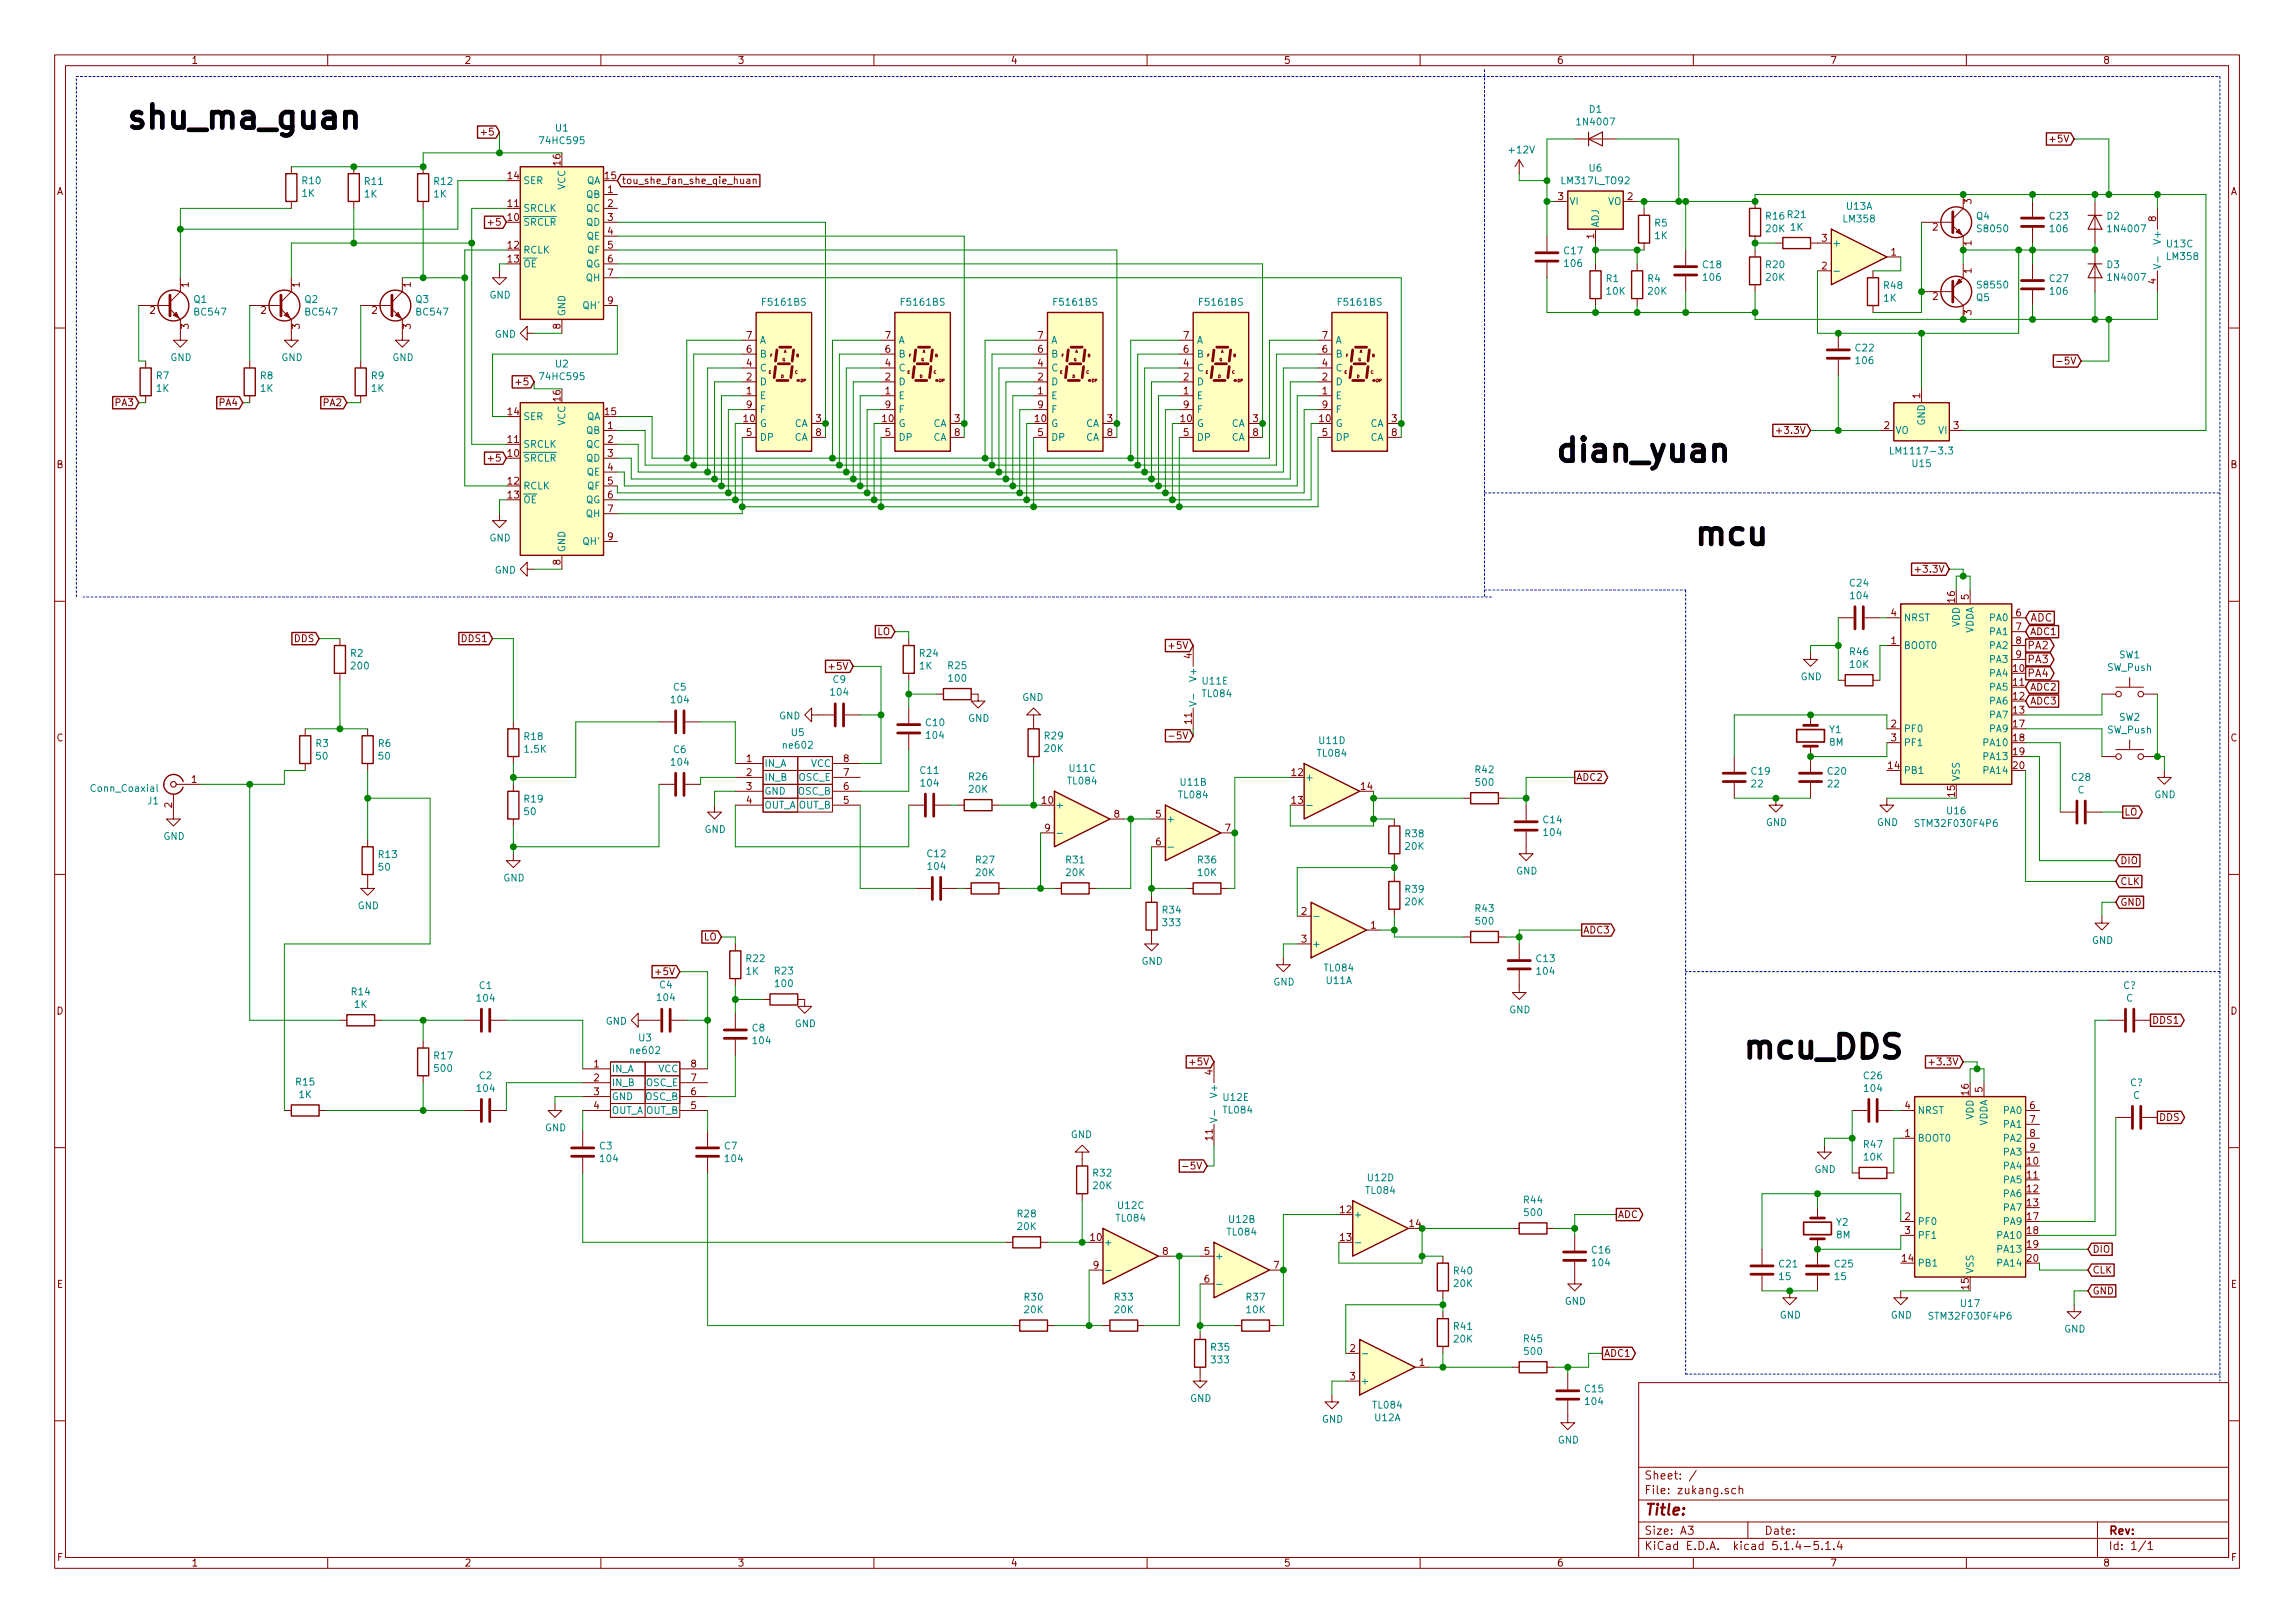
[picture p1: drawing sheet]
<svg xmlns="http://www.w3.org/2000/svg" width="420mm" height="297mm" viewBox="0 0 420 297" stroke-linecap="round" stroke-linejoin="round" font-family="sans-serif">
<defs><g id="words">
<g font-size="5.9">
<text x="22.9" y="23.6">shu_ma_guan</text>
<text x="284.5" y="84.5">dian_yuan</text>
<text x="309.9" y="99.8">mcu</text>
<text x="318.8" y="193.7">mcu_DDS</text>
</g>
<text font-size="2.8" fill="#840000" x="301" y="277.3">Title:</text>
<g font-size="2.1" fill="#840000">
<text x="301" y="273.5">File: zukang.sch</text>
<text x="301" y="270.8">Sheet: /</text>
<text x="301" y="280.9">Size: A3</text>
<text x="323" y="280.9">Date:</text>
<text x="386" y="280.9">Rev:</text>
<text x="301" y="283.7">KiCad E.D.A. kicad 5.1.4-5.1.4</text>
<text x="386" y="283.7">Id: 1/1</text>
</g>
<g font-size="1.9" fill="#840000">
<text x="371.7" y="113.8">ADC</text>
<text x="371.1" y="118.8">PA2</text>
<text x="371.1" y="121.4">PA3</text>
<text x="371.1" y="123.9">PA4</text>
</g>
<g font-size="1.8" fill="#840000">
<text x="35" y="11.7">1</text>
<text x="85" y="11.7">2</text>
<text x="135" y="11.7">3</text>
<text x="185" y="11.7">4</text>
<text x="235" y="11.7">5</text>
<text x="285" y="11.7">6</text>
<text x="335" y="11.7">7</text>
<text x="385" y="11.7">8</text>
<text x="88.6" y="24.8">+5</text>
<text x="375.7" y="26.1">+5V</text>
<text x="10.4" y="35.7">A</text>
<text x="93" y="32.8">14</text>
<text x="102.6" y="30.2" transform="rotate(-90 102.6 30.2)">16</text>
<text x="110.8" y="32.8">15</text>
<text x="111.3" y="35.3">1</text>
<text x="113.8" y="33.7">tou_she_fan_she_qie_huan</text>
<text x="408.4" y="35.7">A</text>
<text x="89.9" y="41.3">+5</text>
<text x="93" y="40.4">10</text>
<text x="93" y="37.9">11</text>
<text x="111.3" y="37.9">2</text>
<text x="111.3" y="40.4">3</text>
<text x="285.3" y="36.6">3</text>
<text x="298" y="36.6">2</text>
<text x="360.9" y="37.3" transform="rotate(-90 360.9 37.3)">3</text>
<text x="394.7" y="40.5" transform="rotate(-90 394.7 40.5)">8</text>
<text x="93" y="45.5">12</text>
<text x="111.3" y="43">4</text>
<text x="111.3" y="45.5">5</text>
<text x="291.8" y="43.7" transform="rotate(-90 291.8 43.7)">1</text>
<text x="333.5" y="44.2">3</text>
<text x="346.2" y="46.8">1</text>
<text x="353.8" y="42.2">2</text>
<text x="360.9" y="45" transform="rotate(-90 360.9 45)">1</text>
<text x="34.5" y="52.6" transform="rotate(-90 34.5 52.6)">1</text>
<text x="54.9" y="52.6" transform="rotate(-90 54.9 52.6)">1</text>
<text x="75.2" y="52.6" transform="rotate(-90 75.2 52.6)">1</text>
<text x="93" y="48">13</text>
<text x="111.3" y="48">6</text>
<text x="111.3" y="50.6">7</text>
<text x="333.5" y="49.3">2</text>
<text x="360.9" y="50" transform="rotate(-90 360.9 50)">1</text>
<text x="394.7" y="52" transform="rotate(-90 394.7 52)">4</text>
<text x="27.5" y="57.4">2</text>
<text x="47.8" y="57.4">2</text>
<text x="68.1" y="57.4">2</text>
<text x="111.3" y="55.7">9</text>
<text x="353.8" y="54.9">2</text>
<text x="360.9" y="57.7" transform="rotate(-90 360.9 57.7)">3</text>
<text x="34.5" y="60.2" transform="rotate(-90 34.5 60.2)">3</text>
<text x="54.9" y="60.2" transform="rotate(-90 54.9 60.2)">3</text>
<text x="75.2" y="60.2" transform="rotate(-90 75.2 60.2)">3</text>
<text x="102.6" y="60.2" transform="rotate(-90 102.6 60.2)">8</text>
<text x="136.7" y="64.6">6</text>
<text x="136.7" y="62">7</text>
<text x="162.1" y="64.6">6</text>
<text x="162.1" y="62">7</text>
<text x="190" y="64.6">6</text>
<text x="190" y="62">7</text>
<text x="216.7" y="64.6">6</text>
<text x="216.7" y="62">7</text>
<text x="242.1" y="64.6">6</text>
<text x="242.1" y="62">7</text>
<text x="95" y="70.5">+5</text>
<text x="136.7" y="69.6">2</text>
<text x="136.7" y="67.1">4</text>
<text x="162.1" y="69.6">2</text>
<text x="162.1" y="67.1">4</text>
<text x="190" y="69.6">2</text>
<text x="190" y="67.1">4</text>
<text x="216.7" y="69.6">2</text>
<text x="216.7" y="67.1">4</text>
<text x="242.1" y="69.6">2</text>
<text x="242.1" y="67.1">4</text>
<text x="377.5" y="66.7">-5V</text>
<text x="21.2" y="74.3">PA3</text>
<text x="40.2" y="74.3">PA4</text>
<text x="59.3" y="74.3">PA2</text>
<text x="93" y="76">14</text>
<text x="102.6" y="73.4" transform="rotate(-90 102.6 73.4)">16</text>
<text x="110.8" y="76">15</text>
<text x="136.2" y="77.3">10</text>
<text x="136.7" y="72.2">1</text>
<text x="136.7" y="74.7">9</text>
<text x="149.4" y="77.3">3</text>
<text x="161.6" y="77.3">10</text>
<text x="162.1" y="72.2">1</text>
<text x="162.1" y="74.7">9</text>
<text x="174.8" y="77.3">3</text>
<text x="189.5" y="77.3">10</text>
<text x="190" y="72.2">1</text>
<text x="190" y="74.7">9</text>
<text x="202.7" y="77.3">3</text>
<text x="216.2" y="77.3">10</text>
<text x="216.7" y="72.2">1</text>
<text x="216.7" y="74.7">9</text>
<text x="229.4" y="77.3">3</text>
<text x="241.6" y="77.3">10</text>
<text x="242.1" y="72.2">1</text>
<text x="242.1" y="74.7">9</text>
<text x="254.8" y="77.3">3</text>
<text x="351.5" y="72.9" transform="rotate(-90 351.5 72.9)">1</text>
<text x="93" y="83.6">10</text>
<text x="93" y="81.1">11</text>
<text x="111.3" y="78.5">1</text>
<text x="111.3" y="81.1">2</text>
<text x="111.3" y="83.6">3</text>
<text x="136.7" y="79.8">5</text>
<text x="149.4" y="79.8">8</text>
<text x="162.1" y="79.8">5</text>
<text x="174.8" y="79.8">8</text>
<text x="190" y="79.8">5</text>
<text x="202.7" y="79.8">8</text>
<text x="216.7" y="79.8">5</text>
<text x="229.4" y="79.8">8</text>
<text x="242.1" y="79.8">5</text>
<text x="254.8" y="79.8">8</text>
<text x="326" y="79.4">+3.3V</text>
<text x="345" y="78.5">2</text>
<text x="357.7" y="78.5">3</text>
<text x="10.4" y="85.7">B</text>
<text x="89.9" y="84.5">+5</text>
<text x="93" y="88.7">12</text>
<text x="111.3" y="86.1">4</text>
<text x="111.3" y="88.7">5</text>
<text x="408.4" y="85.7">B</text>
<text x="93" y="91.2">13</text>
<text x="111.3" y="91.2">6</text>
<text x="111.3" y="93.8">7</text>
<text x="111.3" y="98.8">9</text>
<text x="102.6" y="103.4" transform="rotate(-90 102.6 103.4)">8</text>
<text x="351.4" y="104.8">+3.3V</text>
<text x="346.2" y="112.8">4</text>
<text x="357.9" y="110.2" transform="rotate(-90 357.9 110.2)">16</text>
<text x="360.4" y="109.7" transform="rotate(-90 360.4 109.7)">5</text>
<text x="369.1" y="112.8">6</text>
<text x="53.9" y="117.5">DDS</text>
<text x="84.7" y="117.5">DDS1</text>
<text x="160.6" y="116.2">LO</text>
<text x="214.5" y="118.8">+5V</text>
<text x="346.2" y="117.9">1</text>
<text x="369.1" y="115.4">7</text>
<text x="369.1" y="117.9">8</text>
<text x="371.6" y="116.2">ADC1</text>
<text x="152.2" y="122.6">+5V</text>
<text x="218.2" y="120.5" transform="rotate(-90 218.2 120.5)">4</text>
<text x="368.6" y="123">10</text>
<text x="368.6" y="125.5">11</text>
<text x="369.1" y="120.4">9</text>
<text x="368.6" y="128.1">12</text>
<text x="368.6" y="130.6">13</text>
<text x="371.6" y="128.9">ADC3</text>
<text x="371.6" y="126.4">ADC2</text>
<text x="10.4" y="135.7">C</text>
<text x="214.9" y="135.3">-5V</text>
<text x="218.2" y="132.4" transform="rotate(-90 218.2 132.4)">11</text>
<text x="346.2" y="133.1">2</text>
<text x="346.2" y="135.7">3</text>
<text x="368.6" y="135.7">18</text>
<text x="368.6" y="133.1">17</text>
<text x="408.4" y="135.7">C</text>
<text x="35.1" y="143.3">1</text>
<text x="136.7" y="139.5">1</text>
<text x="136.7" y="142">2</text>
<text x="154.5" y="142">7</text>
<text x="154.5" y="139.5">8</text>
<text x="236.5" y="142">12</text>
<text x="288.5" y="142.9">ADC2</text>
<text x="345.7" y="140.8">14</text>
<text x="368.6" y="138.2">19</text>
<text x="368.6" y="140.8">20</text>
<text x="31.5" y="147.8" transform="rotate(-90 31.5 147.8)">2</text>
<text x="136.7" y="144.6">3</text>
<text x="136.7" y="147.1">4</text>
<text x="154.5" y="147.1">5</text>
<text x="154.5" y="144.6">6</text>
<text x="190.8" y="147.1">10</text>
<text x="204" y="149.6">8</text>
<text x="211.6" y="149.6">5</text>
<text x="236.5" y="147.1">13</text>
<text x="249.2" y="144.6">14</text>
<text x="357.9" y="145.8" transform="rotate(-90 357.9 145.8)">15</text>
<text x="388.9" y="149.3">LO</text>
<text x="191.3" y="152.2">9</text>
<text x="211.6" y="154.7">6</text>
<text x="224.3" y="152.2">7</text>
<text x="388.1" y="162">CLK</text>
<text x="388.1" y="158.2">DIO</text>
<text x="238.3" y="167.4">2</text>
<text x="388.1" y="165.8">GND</text>
<text x="128.8" y="172.1">LO</text>
<text x="238.3" y="172.5">3</text>
<text x="251" y="170">1</text>
<text x="289.8" y="170.9">ADC3</text>
<text x="120.5" y="178.5">+5V</text>
<text x="10.4" y="185.7">D</text>
<text x="408.4" y="185.7">D</text>
<text x="394" y="187.4">DDS1</text>
<text x="108.7" y="195.4">1</text>
<text x="108.7" y="197.9">2</text>
<text x="126.5" y="197.9">7</text>
<text x="126.5" y="195.4">8</text>
<text x="218.3" y="195">+5V</text>
<text x="222" y="196.7" transform="rotate(-90 222 196.7)">4</text>
<text x="353.9" y="195">+3.3V</text>
<text x="108.7" y="200.4">3</text>
<text x="108.7" y="203">4</text>
<text x="126.5" y="203">5</text>
<text x="126.5" y="200.4">6</text>
<text x="348.8" y="203">4</text>
<text x="360.4" y="200.4" transform="rotate(-90 360.4 200.4)">16</text>
<text x="363" y="199.9" transform="rotate(-90 363 199.9)">5</text>
<text x="371.6" y="203">6</text>
<text x="222" y="208.6" transform="rotate(-90 222 208.6)">11</text>
<text x="348.8" y="208.1">1</text>
<text x="371.6" y="205.5">7</text>
<text x="371.6" y="208.1">8</text>
<text x="395.2" y="205.1">DDS</text>
<text x="217.4" y="214">-5V</text>
<text x="371.1" y="213.1">10</text>
<text x="371.1" y="215.7">11</text>
<text x="371.6" y="210.6">9</text>
<text x="371.1" y="218.2">12</text>
<text x="371.1" y="220.8">13</text>
<text x="199.7" y="227.1">10</text>
<text x="245.4" y="222">12</text>
<text x="245.4" y="227.1">13</text>
<text x="258.1" y="224.6">14</text>
<text x="296.2" y="222.9">ADC</text>
<text x="348.8" y="223.3">2</text>
<text x="348.8" y="225.8">3</text>
<text x="371.1" y="225.8">18</text>
<text x="371.1" y="223.3">17</text>
<text x="200.2" y="232.2">9</text>
<text x="212.9" y="229.7">8</text>
<text x="220.5" y="229.7">5</text>
<text x="233.2" y="232.2">7</text>
<text x="348.3" y="230.9">14</text>
<text x="371.1" y="228.4">19</text>
<text x="371.1" y="230.9">20</text>
<text x="383.1" y="229.3">DIO</text>
<text x="383.1" y="233.1">CLK</text>
<text x="10.4" y="235.7">E</text>
<text x="220.5" y="234.7">6</text>
<text x="360.4" y="236" transform="rotate(-90 360.4 236)">15</text>
<text x="383.1" y="236.9">GND</text>
<text x="408.4" y="235.7">E</text>
<text x="247.2" y="247.4">2</text>
<text x="259.9" y="250">1</text>
<text x="293.6" y="248.3">ADC1</text>
<text x="247.2" y="252.5">3</text>
<text x="10.5" y="285.7">F</text>
<text x="35" y="286.7">1</text>
<text x="85" y="286.7">2</text>
<text x="135" y="286.7">3</text>
<text x="185" y="286.7">4</text>
<text x="235" y="286.7">5</text>
<text x="285" y="286.7">6</text>
<text x="335" y="286.7">7</text>
<text x="385" y="286.7">8</text>
<text x="408.5" y="285.7">F</text>
</g>
<g font-size="1.8" fill="#008484">
<text x="289" y="22.9">1N4007</text>
<text x="291" y="20.6">D1</text>
<text x="99.1" y="26.4">74HC595</text>
<text x="101.8" y="24.1">U1</text>
<text x="276.4" y="28.1">+12V</text>
<text x="55.4" y="33.7">R10</text>
<text x="66.8" y="33.8">R11</text>
<text x="79.5" y="33.8">R12</text>
<text x="95.8" y="33.7">SER</text>
<text x="103.5" y="34.8" transform="rotate(-90 103.5 34.8)">VCC</text>
<text x="107.3" y="33.7">QA</text>
<text x="286.1" y="33.7">LM317L_TO92</text>
<text x="291" y="31.4">U6</text>
<text x="55.3" y="36">1K</text>
<text x="66.8" y="36.2">1K</text>
<text x="79.5" y="36.2">1K</text>
<text x="95.8" y="41.3">SRCLR</text>
<text x="95.8" y="38.8">SRCLK</text>
<text x="107.3" y="36.2">QB</text>
<text x="107.3" y="38.8">QC</text>
<text x="107.3" y="41.3">QD</text>
<text x="287.3" y="37.5">VI</text>
<text x="292.7" y="41.7" transform="rotate(-90 292.7 41.7)">ADJ</text>
<text x="294.4" y="37.5">VO</text>
<text x="303" y="41.5">R5</text>
<text x="323.4" y="40.2">R16 R21</text>
<text x="337.6" y="40.7">LM358</text>
<text x="338.1" y="38.4">U13A</text>
<text x="361.9" y="40.2">Q4</text>
<text x="375.3" y="40.2">C23</text>
<text x="385.7" y="40.2">D2</text>
<text x="95.8" y="46.4">RCLK</text>
<text x="107.4" y="43.9">QE</text>
<text x="107.5" y="46.4">QF</text>
<text x="286.4" y="46.5">C17</text>
<text x="303" y="43.8">1K</text>
<text x="323.4" y="42.5">20K</text>
<text x="327.8" y="42.2">1K</text>
<text x="335.4" y="45.1">+</text>
<text x="362.3" y="42.5">S8050</text>
<text x="375.4" y="42.5">106</text>
<text x="386.2" y="42.5">1N4007</text>
<text x="395.6" y="44.3" transform="rotate(-90 395.6 44.3)">V+</text>
<text x="396.8" y="45.3">U13C</text>
<text x="396.8" y="47.6">LM358</text>
<text x="95.8" y="48.9">OE</text>
<text x="107.2" y="48.9">QG</text>
<text x="107.3" y="51.5">QH</text>
<text x="286.5" y="48.9">106</text>
<text x="294.1" y="51.6">R1</text>
<text x="294.2" y="53.9">10K</text>
<text x="301.7" y="51.6">R4</text>
<text x="301.8" y="53.9">20K</text>
<text x="311.8" y="49.1">C18</text>
<text x="311.9" y="51.4">106</text>
<text x="323.4" y="49.1">R20</text>
<text x="323.4" y="51.4">20K</text>
<text x="345" y="52.9">R48</text>
<text x="362.3" y="52.8">S8550</text>
<text x="375.3" y="51.6">C27</text>
<text x="375.4" y="53.9">106</text>
<text x="385.7" y="49.1">D3</text>
<text x="386.2" y="51.4">1N4007</text>
<text x="35.5" y="55.4">Q1</text>
<text x="35.7" y="57.7">BC547</text>
<text x="55.8" y="55.4">Q2</text>
<text x="56.1" y="57.7">BC547</text>
<text x="76.1" y="55.4">Q3</text>
<text x="76.4" y="57.7">BC547</text>
<text x="89.6" y="54.6">GND</text>
<text x="103.5" y="57.9" transform="rotate(-90 103.5 57.9)">GND</text>
<text x="106.9" y="56.6">QH'</text>
<text x="139.8" y="55.9">F5161BS</text>
<text x="165.2" y="55.9">F5161BS</text>
<text x="193.1" y="55.9">F5161BS</text>
<text x="219.8" y="55.9">F5161BS</text>
<text x="245.2" y="55.9">F5161BS</text>
<text x="344.9" y="55.2">1K</text>
<text x="361.9" y="55.1">Q5</text>
<text x="90.6" y="61.8">GND</text>
<text x="139.1" y="65.4">B</text>
<text x="139.1" y="62.9">A</text>
<text x="164.5" y="65.4">B</text>
<text x="164.5" y="62.9">A</text>
<text x="192.4" y="65.4">B</text>
<text x="192.4" y="62.9">A</text>
<text x="219.1" y="65.4">B</text>
<text x="219.1" y="62.9">A</text>
<text x="244.5" y="65.4">B</text>
<text x="244.5" y="62.9">A</text>
<text x="339.8" y="64.3">C22</text>
<text x="28.7" y="69.4">R7</text>
<text x="28.7" y="71.7">1K</text>
<text x="31.2" y="66.1">GND</text>
<text x="47.7" y="69.4">R8</text>
<text x="47.7" y="71.7">1K</text>
<text x="51.5" y="66.1">GND</text>
<text x="68" y="69.4">R9</text>
<text x="68" y="71.7">1K</text>
<text x="71.8" y="66.1">GND</text>
<text x="99.1" y="69.6">74HC595</text>
<text x="101.8" y="67.2">U2</text>
<text x="139.1" y="70.5">D</text>
<text x="139.1" y="68">C</text>
<text x="164.5" y="70.5">D</text>
<text x="164.5" y="68">C</text>
<text x="192.4" y="70.5">D</text>
<text x="192.4" y="68">C</text>
<text x="219.1" y="70.5">D</text>
<text x="219.1" y="68">C</text>
<text x="244.5" y="70.5">D</text>
<text x="244.5" y="68">C</text>
<text x="339.9" y="66.6">106</text>
<text x="95.8" y="76.9">SER</text>
<text x="103.5" y="77.9" transform="rotate(-90 103.5 77.9)">VCC</text>
<text x="107.3" y="76.9">QA</text>
<text x="139.1" y="73.1">E</text>
<text x="139.1" y="75.6">F</text>
<text x="164.5" y="73.1">E</text>
<text x="164.5" y="75.6">F</text>
<text x="192.4" y="73.1">E</text>
<text x="192.4" y="75.6">F</text>
<text x="219.1" y="73.1">E</text>
<text x="219.1" y="75.6">F</text>
<text x="244.5" y="73.1">E</text>
<text x="244.5" y="75.6">F</text>
<text x="352.4" y="77.9" transform="rotate(-90 352.4 77.9)">GND</text>
<text x="95.8" y="82">SRCLK</text>
<text x="107.3" y="79.4">QB</text>
<text x="107.3" y="82">QC</text>
<text x="139.1" y="78.1">G</text>
<text x="139.1" y="80.7">DP</text>
<text x="145.4" y="78.1">CA</text>
<text x="145.4" y="80.7">CA</text>
<text x="164.5" y="78.1">G</text>
<text x="164.5" y="80.7">DP</text>
<text x="170.8" y="78.1">CA</text>
<text x="170.8" y="80.7">CA</text>
<text x="192.4" y="78.1">G</text>
<text x="192.4" y="80.7">DP</text>
<text x="198.7" y="78.1">CA</text>
<text x="198.7" y="80.7">CA</text>
<text x="219.1" y="78.1">G</text>
<text x="219.1" y="80.7">DP</text>
<text x="225.4" y="78.1">CA</text>
<text x="225.4" y="80.7">CA</text>
<text x="244.5" y="78.1">G</text>
<text x="244.5" y="80.7">DP</text>
<text x="250.8" y="78.1">CA</text>
<text x="250.8" y="80.7">CA</text>
<text x="347" y="79.4">VO</text>
<text x="347" y="83.2">LM1117-3.3</text>
<text x="354.9" y="79.4">VI</text>
<text x="95.8" y="84.5">SRCLR</text>
<text x="95.8" y="89.6">RCLK</text>
<text x="107.3" y="84.5">QD</text>
<text x="107.4" y="87">QE</text>
<text x="107.5" y="89.6">QF</text>
<text x="350.2" y="85.5">U15</text>
<text x="95.8" y="92.1">OE</text>
<text x="107.2" y="92.1">QG</text>
<text x="107.3" y="94.7">QH</text>
<text x="89.6" y="99.1">GND</text>
<text x="103.5" y="101.1" transform="rotate(-90 103.5 101.1)">GND</text>
<text x="106.9" y="99.7">QH'</text>
<text x="90.6" y="105">GND</text>
<text x="338.7" y="107.4">C24</text>
<text x="338.9" y="109.7">104</text>
<text x="348.5" y="113.7">NRST</text>
<text x="364.4" y="113.7">PA0</text>
<text x="338.7" y="119.9">R46</text>
<text x="348.5" y="118.8">BOOT0</text>
<text x="358.8" y="114.8" transform="rotate(-90 358.8 114.8)">VDD</text>
<text x="361.3" y="116" transform="rotate(-90 361.3 116)">VDDA</text>
<text x="364.4" y="116.2">PA1</text>
<text x="364.4" y="118.8">PA2</text>
<text x="64.2" y="120.2">R2</text>
<text x="64.4" y="122.5">200</text>
<text x="152.6" y="125">C9</text>
<text x="168.4" y="122.5">1K</text>
<text x="168.4" y="120.2">R24</text>
<text x="173.6" y="122.5">R25</text>
<text x="173.8" y="124.8">100</text>
<text x="219.1" y="124.3" transform="rotate(-90 219.1 124.3)">V+</text>
<text x="220.2" y="125.3">U11E</text>
<text x="329.6" y="124.5">GND</text>
<text x="338.7" y="122.2">10K</text>
<text x="364.4" y="121.3">PA3</text>
<text x="364.4" y="123.9">PA4</text>
<text x="385.8" y="122.8">SW_Push</text>
<text x="388" y="120.5">SW1</text>
<text x="123" y="128.7">104</text>
<text x="123.3" y="126.4">C5</text>
<text x="142.6" y="131.7">GND</text>
<text x="152.2" y="127.3">104</text>
<text x="187.1" y="128.3">GND</text>
<text x="220.2" y="127.6">TL084</text>
<text x="364.4" y="126.4">PA5</text>
<text x="364.4" y="128.9">PA6</text>
<text x="364.4" y="131.5">PA7</text>
<text x="388" y="131.9">SW2</text>
<text x="57.9" y="136.7">R3</text>
<text x="69.3" y="136.7">R6</text>
<text x="96" y="135.4">R18</text>
<text x="96.1" y="137.8">1.5K</text>
<text x="123.3" y="137.8">C6</text>
<text x="143.6" y="137">ne602</text>
<text x="144.9" y="134.7">U5</text>
<text x="169.6" y="132.9">C10</text>
<text x="169.7" y="135.2">104</text>
<text x="177.2" y="132.1">GND</text>
<text x="191.3" y="135.3">R29</text>
<text x="191.3" y="137.6">20K</text>
<text x="241.6" y="136.2">U11D</text>
<text x="334.9" y="134.2">Y1</text>
<text x="335" y="136.5">8M</text>
<text x="348.5" y="134">PF0</text>
<text x="348.5" y="136.6">PF1</text>
<text x="363.4" y="136.6">PA10</text>
<text x="364.4" y="134">PA9</text>
<text x="385.8" y="134.2">SW_Push</text>
<text x="58" y="139">50</text>
<text x="69.4" y="139">50</text>
<text x="123" y="140.1">104</text>
<text x="139.9" y="140.4">IN_A</text>
<text x="139.9" y="142.9">IN_B</text>
<text x="146.2" y="142.9">OSC_E</text>
<text x="148.5" y="140.4">VCC</text>
<text x="168.6" y="141.6">C11</text>
<text x="168.7" y="144">104</text>
<text x="177.4" y="142.8">R26</text>
<text x="195.6" y="143.6">TL084</text>
<text x="195.9" y="141.3">U11C</text>
<text x="216.2" y="143.8">U11B</text>
<text x="238.9" y="142.9">+</text>
<text x="241.3" y="138.5">TL084</text>
<text x="270.2" y="141.5">R42</text>
<text x="270.3" y="143.8">500</text>
<text x="320.7" y="141.8">C19</text>
<text x="334.7" y="141.8">C20</text>
<text x="348.5" y="141.6">PB1</text>
<text x="358.8" y="143" transform="rotate(-90 358.8 143)">VSS</text>
<text x="363.4" y="139.1">PA13</text>
<text x="363.4" y="141.6">PA14</text>
<text x="379.4" y="142.9">C28</text>
<text x="16.9" y="144.9">Conn_Coaxial</text>
<text x="27.1" y="147.2">J1</text>
<text x="96" y="146.9">R19</text>
<text x="96.1" y="149.2">50</text>
<text x="139.9" y="145.5">GND</text>
<text x="139.9" y="148">OUT_A</text>
<text x="146.1" y="145.5">OSC_B</text>
<text x="146.2" y="148">OUT_B</text>
<text x="177.4" y="145.1">20K</text>
<text x="193.2" y="148">+</text>
<text x="215.9" y="146.1">TL084</text>
<text x="320.7" y="144.1">22</text>
<text x="334.7" y="144.1">22</text>
<text x="356.5" y="149">U16</text>
<text x="380.4" y="145.2">C</text>
<text x="394.4" y="146.1">GND</text>
<text x="29.9" y="153.7">GND</text>
<text x="129" y="152.4">GND</text>
<text x="213.5" y="150.5">+</text>
<text x="257.3" y="153.2">R38</text>
<text x="257.3" y="155.5">20K</text>
<text x="282.6" y="150.7">C14</text>
<text x="282.7" y="153">104</text>
<text x="323.3" y="151.2">GND</text>
<text x="343.6" y="151.2">GND</text>
<text x="351.2" y="151.3">STM32F030F4P6</text>
<text x="69.4" y="157">R13</text>
<text x="69.4" y="159.3">50</text>
<text x="92.2" y="161.3">GND</text>
<text x="169.8" y="156.9">C12</text>
<text x="170" y="159.2">104</text>
<text x="178.7" y="158">R27</text>
<text x="178.7" y="160.3">20K</text>
<text x="195.2" y="158">R31</text>
<text x="195.2" y="160.3">20K</text>
<text x="219.4" y="158">R36</text>
<text x="219.4" y="160.3">10K</text>
<text x="277.6" y="160.1">GND</text>
<text x="65.5" y="166.4">GND</text>
<text x="212.9" y="167.2">R34</text>
<text x="257.3" y="163.4">R39</text>
<text x="257.3" y="165.7">20K</text>
<text x="270.2" y="166.9">R43</text>
<text x="213" y="169.5">333</text>
<text x="240.2" y="173.4">+</text>
<text x="270.3" y="169.2">500</text>
<text x="383" y="172.8">GND</text>
<text x="136.6" y="178.4">1K</text>
<text x="136.7" y="176.1">R22</text>
<text x="141.9" y="178.3">R23</text>
<text x="209" y="176.6">GND</text>
<text x="242.6" y="177.8">TL084</text>
<text x="281.3" y="176.1">C13</text>
<text x="281.5" y="178.4">104</text>
<text x="64.4" y="182.2">R14</text>
<text x="64.9" y="184.5">1K</text>
<text x="87.4" y="183.3">104</text>
<text x="87.8" y="181">C1</text>
<text x="120.4" y="183.2">104</text>
<text x="120.8" y="180.9">C4</text>
<text x="142" y="180.7">100</text>
<text x="233.1" y="180.4">GND</text>
<text x="242.8" y="180.1">U11A</text>
<text x="276.3" y="185.5">GND</text>
<text x="388.7" y="181">C?</text>
<text x="389.3" y="183.3">C</text>
<text x="110.9" y="187.5">GND</text>
<text x="117" y="190.6">U3</text>
<text x="137.7" y="188.8">C8</text>
<text x="137.9" y="191.1">104</text>
<text x="145.5" y="188">GND</text>
<text x="79.5" y="193.9">R17</text>
<text x="79.7" y="196.2">500</text>
<text x="87.8" y="197.5">C2</text>
<text x="112" y="196.3">IN_A</text>
<text x="115.6" y="192.9">ne602</text>
<text x="120.5" y="196.3">VCC</text>
<text x="341.3" y="197.5">C26</text>
<text x="54.3" y="198.7">R15</text>
<text x="54.8" y="201">1K</text>
<text x="87.4" y="199.8">104</text>
<text x="112" y="198.8">IN_B</text>
<text x="112" y="201.3">GND</text>
<text x="112" y="203.9">OUT_A</text>
<text x="118.2" y="201.3">OSC_B</text>
<text x="118.3" y="203.9">OUT_B</text>
<text x="118.3" y="198.8">OSC_E</text>
<text x="222.9" y="200.5" transform="rotate(-90 222.9 200.5)">V+</text>
<text x="224" y="201.5">U12E</text>
<text x="224.1" y="203.8">TL084</text>
<text x="341.4" y="199.8">104</text>
<text x="351" y="203.9">NRST</text>
<text x="366.9" y="203.9">PA0</text>
<text x="390" y="198.8">C?</text>
<text x="390.5" y="201.1">C</text>
<text x="99.8" y="207">GND</text>
<text x="196" y="208.3">GND</text>
<text x="351" y="209">BOOT0</text>
<text x="361.3" y="204.9" transform="rotate(-90 361.3 204.9)">VDD</text>
<text x="363.9" y="206.2" transform="rotate(-90 363.9 206.2)">VDDA</text>
<text x="366.9" y="206.4">PA1</text>
<text x="366.9" y="209">PA2</text>
<text x="109.8" y="210.4">C3</text>
<text x="110" y="212.7">104</text>
<text x="132.7" y="210.4">C7</text>
<text x="132.9" y="212.7">104</text>
<text x="200.2" y="215.3">R32</text>
<text x="332.2" y="214.7">GND</text>
<text x="341.3" y="210.1">R47</text>
<text x="341.3" y="212.4">10K</text>
<text x="366.9" y="211.5">PA3</text>
<text x="366.9" y="214">PA4</text>
<text x="200.2" y="217.6">20K</text>
<text x="204.7" y="221.3">U12C</text>
<text x="250.2" y="218.5">TL084</text>
<text x="250.5" y="216.2">U12D</text>
<text x="279" y="220.3">R44</text>
<text x="366.9" y="216.6">PA5</text>
<text x="366.9" y="219.1">PA6</text>
<text x="366.9" y="221.7">PA7</text>
<text x="186.3" y="222.8">R28</text>
<text x="186.3" y="225.1">20K</text>
<text x="204.5" y="223.6">TL084</text>
<text x="224.8" y="226.1">TL084</text>
<text x="225.1" y="223.8">U12B</text>
<text x="247.8" y="222.9">+</text>
<text x="279.2" y="222.6">500</text>
<text x="336.2" y="224.3">Y2</text>
<text x="336.2" y="226.7">8M</text>
<text x="351" y="224.2">PF0</text>
<text x="351" y="226.7">PF1</text>
<text x="365.9" y="226.7">PA10</text>
<text x="366.9" y="224.2">PA9</text>
<text x="202.1" y="228">+</text>
<text x="222.4" y="230.5">+</text>
<text x="266.2" y="233.2">R40</text>
<text x="291.5" y="229.4">C16</text>
<text x="291.6" y="231.7">104</text>
<text x="325.8" y="232">C21</text>
<text x="335.9" y="232">C25</text>
<text x="351" y="231.8">PB1</text>
<text x="361.3" y="233.2" transform="rotate(-90 361.3 233.2)">VSS</text>
<text x="365.9" y="229.3">PA13</text>
<text x="365.9" y="231.8">PA14</text>
<text x="187.6" y="238">R30</text>
<text x="204.1" y="238">R33</text>
<text x="228.2" y="238">R37</text>
<text x="266.2" y="235.5">20K</text>
<text x="286.5" y="238.8">GND</text>
<text x="325.8" y="234.3">15</text>
<text x="336" y="234.3">15</text>
<text x="359.1" y="239.2">U17</text>
<text x="187.6" y="240.3">20K</text>
<text x="204.1" y="240.3">20K</text>
<text x="228.2" y="240.3">10K</text>
<text x="266.2" y="243.4">R41</text>
<text x="266.2" y="245.7">20K</text>
<text x="279" y="245.7">R45</text>
<text x="325.8" y="241.3">GND</text>
<text x="346.2" y="241.3">GND</text>
<text x="353.7" y="241.5">STM32F030F4P6</text>
<text x="377.9" y="243.9">GND</text>
<text x="221.8" y="247.2">R35</text>
<text x="221.9" y="249.5">333</text>
<text x="279.2" y="248">500</text>
<text x="217.9" y="256.6">GND</text>
<text x="249" y="253.4">+</text>
<text x="251.5" y="257.8">TL084</text>
<text x="290.2" y="254.8">C15</text>
<text x="290.3" y="257.1">104</text>
<text x="242" y="260.4">GND</text>
<text x="251.7" y="260.1">U12A</text>
<text x="285.2" y="264.2">GND</text>
</g>
<g font-size=".7" fill="#840000">
<text x="141" y="65.3">F</text>
<text x="143.5" y="64.6">A</text>
<text x="145.8" y="65.3">B</text>
<text x="166.4" y="65.3">F</text>
<text x="168.9" y="64.6">A</text>
<text x="171.2" y="65.3">B</text>
<text x="194.4" y="65.3">F</text>
<text x="196.8" y="64.6">A</text>
<text x="199.1" y="65.3">B</text>
<text x="221" y="65.3">F</text>
<text x="223.5" y="64.6">A</text>
<text x="225.8" y="65.3">B</text>
<text x="246.4" y="65.3">F</text>
<text x="248.9" y="64.6">A</text>
<text x="251.2" y="65.3">B</text>
<text x="140.7" y="68.4">E</text>
<text x="143" y="69.2">D</text>
<text x="143.2" y="66.1">G</text>
<text x="145.5" y="68.4">C</text>
<text x="146.6" y="69.9">DP</text>
<text x="166.1" y="68.4">E</text>
<text x="168.4" y="69.2">D</text>
<text x="168.6" y="66.1">G</text>
<text x="170.9" y="68.4">C</text>
<text x="172" y="69.9">DP</text>
<text x="194.1" y="68.4">E</text>
<text x="196.3" y="69.2">D</text>
<text x="196.6" y="66.1">G</text>
<text x="198.9" y="68.4">C</text>
<text x="199.9" y="69.9">DP</text>
<text x="220.8" y="68.4">E</text>
<text x="223" y="69.2">D</text>
<text x="223.2" y="66.1">G</text>
<text x="225.6" y="68.4">C</text>
<text x="226.6" y="69.9">DP</text>
<text x="246.2" y="68.4">E</text>
<text x="248.4" y="69.2">D</text>
<text x="248.6" y="66.1">G</text>
<text x="251" y="68.4">C</text>
<text x="252" y="69.9">DP</text>
</g>
</g></defs>
<g fill="none" stroke="#840000" stroke-width=".18">
<path d="M10 10h400v277h-400zM12 12h396v273.1h-396zM60 10v2M110 10v2M160 10v2M210 10v2M260 10v2M310 10v2M360 10v2M53.3 30.5v1.3M53.3 36.9v1.2M64.8 30.5v1.3"/>
<path d="M64.8 36.9v1.2M77.5 30.5v1.3M77.5 36.9v1.2M25.4 55.9h5.7M31.1 56.6l1.9 1.9v3.8h1.3l-1.3 1.2-1.3-1.2h1.3M33 50.8v2.6l-1.9 1.9M45.7 55.9h5.7M51.4 56.6l1.9 1.9v3.8h1.3l-1.3 1.2-1.2-1.2h1.2M53.3 50.8v2.6l-1.9 1.9M66 55.9h5.8M71.8 56.6l1.9 1.9v3.8h1.2l-1.2 1.2-1.3-1.2h1.3M73.7 50.8v2.6l-1.9 1.9"/>
<path d="M10 60h2M26.7 66.1v1.2M26.7 72.4v1.3M45.7 66.1v1.2M45.7 72.4v1.3M66 66.1v1.2M66 72.4v1.3M408 60h2M10 110h2M166.4 116.9v1.2M218.4 118.1v3.9M408 110h2"/>
<path d="M166.4 123.2v1.3M166.4 129.6v2.8M166.4 134.4v2.8M189.2 130.8h1.3l-1.3-1.2-1.2 1.2h1.2v2.6M189.2 138.5v1.2M218.4 129.6v3.8M166.4 147.4h2.8M171.2 147.4h2.8M175.3 147.4h1.2M181.6 147.4h1.3M190.5 152.4h2.5M203.2 149.9h2.5"/>
<path d="M210.8 149.9h2.6M210.8 155h2.6M223.5 152.4h2.6M255.3 149.9v1.3M255.3 156.2v1.3M10 160h2M167.6 162.6h2.8M172.5 162.6h2.8M176.5 162.6h1.3M182.9 162.6h1.2M193 162.6h1.3M199.4 162.6h1.3"/>
<path d="M210.8 170.2v2.6h1.3l-1.3 1.2-1.3-1.2h1.3M210.8 163.9v1.2M217.2 162.6h1.2M223.5 162.6h1.3M234.9 175.3v1.3h1.3l-1.3 1.2-1.2-1.2h1.2M255.3 160.1v1.2M255.3 166.4v1.3M408 160h2M222.2 194.3v3.9M363.2 198.2v2.5M10 210h2M198.1 210.9h1.3l-1.3-1.3-1.3 1.3h1.3v2.5"/>
<path d="M198.1 218.5v1.2M222.2 205.8v3.8M334 209.6v1.3h1.3l-1.3 1.2-1.3-1.2h1.3M339.1 214.7h1.3M339.1 203.2h2.8M343.9 203.2h2.8M345.4 214.7h1.3M348 203.2h2.5M348 208.3h2.5M370.8 203.2h2.6M370.8 208.3h2.6M370.8 205.8h2.6"/>
<path d="M370.8 210.9h2.6M408 210h2M184.1 227.4h1.3M190.5 227.4h1.3M199.4 232.4h2.5M212.1 229.9h2.5M219.7 229.9h2.5M219.7 235h2.5M232.4 232.4h2.5M264.2 229.9v1.3M264.2 236.3v1.2M348 223.6h2.5"/>
<path d="M348 226.1h2.5M185.4 242.6h1.3M191.8 242.6h1.2M201.9 242.6h1.3M208.3 242.6h1.2M219.7 250.2v2.6h1.3l-1.3 1.2-1.3-1.2h1.3M219.7 243.9v1.2M226.1 242.6h1.2M232.4 242.6h1.3M243.8 255.3v1.3h1.3l-1.3 1.2-1.2-1.2h1.2M246.4 247.7h2.5M246.4 252.8h2.5"/>
<path d="M259.1 250.2h2.5M264.2 240.1v1.2M264.2 246.4v1.3M300 253h108v32.1h-108zM10 260h2M300 278.5h108M300 274.5h108M300 268.5h108M309 279.3h1l-.5 .6 .4 .1v.7l-.2 .1-.7-.1M310.5 269.1l-1.2 2M317.8 272.5l-.5-.1-.3 .3 .2 .6h.6M318.4 272.5h.1a.37 .37 0 0 1 .5 .1v.8"/>
<path d="M318.4 271.9v1.5M320 278.5v3M384 278.5v6.6M408 260h2M60 285.1v1.9M110 285.1v1.9M160 285.1v1.9M210 285.1v1.9M260 285.1v1.9M300 281.5h108M310 285.1v1.9M330.3 283h1.1"/>
<path d="M332.9 282.1h-.7l-.1 .7 .2-.1h.5l.1 .3v.5l-.2 .1-.6-.1M333.6 283.5v.1M334.2 282.5l.5-.4v1.5M334.2 283.6h.9M335.7 283.5v.1M336.7 282l-.3 1.1h.9M337.1 282.6v1M360 285.1v1.9M392.8 282l-1.3 2M393.2 282.5l.5-.4v1.5M393.2 283.6h.9"/>
</g>
<g fill="#ffffc2" stroke="#ffffc2" stroke-width=".18">
<path d="M201.9 224.8l10.2 5.1-10.2 5.1z"/>
<path d="M222.2 227.4l10.2 5-10.2 5.1z"/>
<path d="M248.9 245.1l10.2 5.1-10.2 5.1z"/>
<path d="M247.6 219.7l10.2 5.1-10.2 5.1z"/>
<path d="M238.8 139.7l10.1 5.1-10.1 5.1z"/>
<path d="M193 144.8l10.2 5.1-10.2 5.1z"/>
<path d="M213.4 147.4l10.1 5-10.1 5.1z"/>
<path d="M350.5 200.7h20.3v33h-20.3z"/>
<path d="M138.4 57.2h10.2v25.4h-10.2z"/>
</g>
<g fill="none" stroke="#840000" stroke-width=".25">
<path d="M52.3 31.8h2.1v5.1h-2.1zM63.8 31.8h2v5.1h-2zM76.5 31.8h2v5.1h-2zM138.4 57.2h10.2v25.4h-10.2zM25.7 67.3h2v5.1h-2zM44.7 67.3h2v5.1h-2zM65 67.3h2.1v5.1h-2.1zM165.4 118.1h2v5.1h-2zM188.2 133.4h2v5.1h-2zM238.8 139.7l10.1 5.1-10.1 5.1zM176.5 146.3h5.1v2.1h-5.1zM193 144.8l10.2 5.1-10.2 5.1z"/>
<path d="M213.4 147.4l10.1 5-10.1 5.1zM254.3 151.2h2v5h-2zM177.8 161.6h5.1v2h-5.1zM194.3 161.6h5.1v2h-5.1zM209.8 165.1h2v5.1h-2zM218.4 161.6h5.1v2h-5.1zM254.3 161.3h2v5.1h-2zM197.1 213.4h2v5.1h-2zM247.6 219.7l10.2 5.1-10.2 5.1zM340.4 213.7h5v2h-5zM350.5 200.7h20.3v33h-20.3zM185.4 226.4h5.1v2h-5.1z"/>
<path d="M201.9 224.8l10.2 5.1-10.2 5.1zM222.2 227.4l10.2 5-10.2 5.1zM263.1 231.2h2.1v5.1h-2.1zM186.7 241.6h5.1v2h-5.1zM203.2 241.6h5.1v2h-5.1zM218.7 245.1h2v5.1h-2zM227.3 241.6h5.1v2h-5.1zM248.9 245.1l10.2 5.1-10.2 5.1zM263.1 241.3h2.1v5.1h-2.1z"/>
<circle cx="31.7" cy="55.9" r="2.82"/>
<circle cx="52.1" cy="55.9" r="2.82"/>
<circle cx="72.4" cy="55.9" r="2.82"/>
</g>
<path d="M217.7 128.4l1.3 .4-1.3 .4M218.5 127v1M193.5 152.5h1M213.8 155.1h1M239.2 147.4h1M221.5 204.6l1.3 .4-1.3 .4M222.3 203.2v1M202.4 232.5h1M222.7 235.1h1M248.1 227.4h1M249.4 247.8h1M353.9 240.2h-.5l-.2 .1v.4l.5 .2 .2 .3-.3 .2h-.5" fill="none" stroke="#008484" stroke-width=".18"/>
<g fill="none" stroke="#840000" stroke-width=".51">
<path d="M31.1 54v3.8M51.4 54v3.8M71.8 54v3.8M142 67.1l-.3 2M142.2 69.6h2.1M142.2 64l-.2 2.1M142.5 66.6h2M142.7 63.5h2.1M145 67.1l-.2 2M145.3 64l-.3 2.1M164.3 134.1h4.1M164.3 132.6h4.1"/>
<path d="M169.4 145.3v4.1M170.9 145.3v4.1M170.7 160.6v4M172.2 160.6v4M342.1 201.2v4.1M343.7 201.2v4.1"/>
</g>
<g fill="#840000" stroke="#840000" stroke-width=".18">
<path d="M31.7 57.7l.6-.5 .5 1z"/>
<path d="M52.1 57.7l.5-.5 .5 1z"/>
<path d="M72.4 57.7l.5-.5 .5 1z"/>
</g>
<circle cx="146" cy="69.6" r=".25" fill="#840000"/>
<g fill="none" stroke="#840000" stroke-width=".18">
<path d="M278.1 29.2l-.7 1.3M278.1 29.2v2.6M278.1 29.2l.8 1.3M284.5 36.9h2.5M288.3 25.4h7.6M297.2 36.9h2.5M301 38.1v1.3M321.3 36.9v1.2M359.4 35.6v2.5l-1.9 1.9M372.1 36.9v2.8M383.5 36.9v7.6M395 38.1v3.8"/>
<path d="M91.4 49.6v1.2h1.3l-1.3 1.3-1.2-1.3h1.2M283.2 43.2v2.8M283.2 48v2.8M292.1 41.9v2.6M292.1 48.3v1.3M292.1 54.6v1.3M299.7 48.3v1.3M299.7 54.6v1.3M301 44.5v1.3M308.6 45.8v2.8M308.6 50.6v2.8M321.3 43.2v1.3"/>
<path d="M321.3 45.8v1.2M321.3 52.1v1.3M325.1 44.5h1.3M331.5 44.5h3.8M332.7 49.6h2.6M342.9 49.6v1.2M342.9 55.9v1.3M345.4 47h2.6M351.8 40.7h5.7M351.8 53.4h5.7M357.5 41.3l1.9 1.9v2.6M357.5 54l1.9 1.9v2.6"/>
<path d="M359.4 48.3v2.5l-1.9 1.9M372.1 41.7v2.8M372.1 48.3v2.8M372.1 53.1v2.8M383.5 45.8v7.6M395 49.6v3.8M96.5 61v-1.3l-1.3 1.3 1.3 1.3v-1.3h1.3M110.5 78.8h2.5M135.9 72.4h2.5M135.9 69.9h2.5M135.9 67.3h2.5M135.9 64.8h2.5"/>
<path d="M135.9 62.3h2.5M135.9 75h2.5M148.6 77.5h2.5M336.5 61v2.8M336.5 65.8v2.8M344.2 78.8h2.5M351.8 71.2v2.5M356.9 78.8h2.5M91.4 94v1.3h1.3l-1.3 1.3-1.2-1.3h1.2M110.5 81.3h2.5M110.5 83.9h2.5M110.5 86.4h2.5"/>
<path d="M110.5 88.9h2.5M110.5 91.5h2.5M110.5 94h2.5M110.5 99.1h2.5M135.9 80h2.5M148.6 80h2.5M62.2 116.9v1.2M96.5 104.2v-1.3l-1.3 1.3 1.3 1.2v-1.2h1.3M102.9 101.6v2.6M331.5 119.4v1.3h1.2l-1.2 1.3-1.3-1.3h1.3M336.5 113.1h2.8M341.4 113.1h2.8"/>
<path d="M345.4 113.1h2.6M345.4 118.1h2.6M360.7 108v2.5M368.3 113.1h2.5M368.3 118.1h2.5M368.3 115.6h2.5M55.9 133.4v1.3M55.9 139.7v1.3M62.2 123.2v1.3M67.3 133.4v1.3M67.3 139.7v1.3M94 132.1v1.3"/>
<path d="M94 138.5v1.2M120.6 132.1h2.8M125.5 132.1h2.8M134.6 139.7h5.1M139.7 138.5h6.3v2.5h-6.3zM139.7 138.5h12.7v10.1h-12.7zM146 138.5h6.4v2.5h-6.4zM148.6 130.8v-1.2l-1.3 1.2 1.3 1.3v-1.3h4.1M152.4 139.7h5.1M154.7 130.8h2.8M171.4 127h1.3M177.8 127h1.3v1.3h1.2l-1.2 1.3-1.3-1.3h1.3"/>
<path d="M317.5 138.5v2.8M331.5 130.8v2M331.5 136.6v4.7M336.5 124.5h1.3M342.9 124.5h1.3M345.4 133.4h2.6M345.4 135.9h2.6M368.3 120.7h2.5M384.8 127h2.5M384.8 138.5h2.5M387.3 137.2h5.1M387.3 125.8h5.1"/>
<path d="M389.9 124v1.8M389.9 135.4v1.8M392.4 127h2.6M392.4 138.5h2.6M31.7 145.3v4.6h1.3l-1.3 1.3-1.2-1.3h1.2M32.3 143.5h4.5M67.3 153.7v1.3M94 156.2v1.3h1.2l-1.2 1.3-1.3-1.3h1.3M94 143.5v1.3M94 149.9v1.3M120.6 143.5h2.8M125.5 143.5h2.8"/>
<path d="M130.8 147.4v1.2h1.3l-1.3 1.3-1.3-1.3h1.3M134.6 142.3h5.1M134.6 144.8h5.1M134.6 147.4h5.1M139.7 146.1h6.3v2.5h-6.3zM139.7 143.5h6.3v2.6h-6.3zM139.7 141h6.3v2.5h-6.3zM146 143.5h6.4v2.6h-6.4zM146 141h6.4v2.5h-6.4zM152.4 142.3h5.1M152.4 144.8h5.1M152.4 147.4h5.1"/>
<path d="M268 146.1h1.2M274.3 146.1h1.3M279.4 152.2v4h1.3l-1.3 1.3-1.3-1.3h1.3M279.4 147.4v2.8M317.5 143.3v2.8M325.1 146.1v1.3h1.3l-1.3 1.2-1.3-1.2h1.3M331.5 143.3v2.8M345.4 146.1v1.3h1.3l-1.3 1.2-1.2-1.2h1.2M377.2 148.6h2.8M382 148.6h2.8M396.2 141v1.3h1.3l-1.3 1.2-1.2-1.2h1.2M67.3 160.1v2.5h1.3l-1.3 1.3-1.3-1.3h1.3"/>
<path d="M134.6 172.8v1.2M134.6 179.1v1.3M237.5 167.7h2.5M237.5 172.8h2.5M250.2 170.2h2.5M268 171.5h1.2M274.3 171.5h1.3M278.1 177.6v4h1.3l-1.3 1.3-1.2-1.3h1.2M278.1 172.8v2.8M384.8 167.7v1.2h1.3l-1.3 1.3-1.3-1.3h1.3M62.2 186.7h1.3M68.6 186.7h1.2"/>
<path d="M77.5 190.5v1.3M77.5 196.9v1.3M85.1 186.7h2.8M89.9 186.7h2.8M106.7 195.6h5.1M106.7 198.2h5.1M111.8 199.4h6.3v2.6h-6.3zM111.8 196.9h6.3v2.5h-6.3zM111.8 194.3h6.3v2.6h-6.3zM111.8 194.3h12.7v10.2h-12.7zM116.8 186.7v-1.2l-1.2 1.2 1.2 1.3v-1.3h4.1M118.1 199.4h6.4v2.6h-6.4z"/>
<path d="M118.1 196.9h6.4v2.5h-6.4zM118.1 194.3h6.4v2.6h-6.4zM122.9 186.7h2.8M124.5 195.6h5M124.5 198.2h5M134.6 185.5v2.8M134.6 190.3v2.8M139.7 182.9h1.3M146 182.9h1.3v1.3h1.3l-1.3 1.3-1.3-1.3h1.3M386.1 186.7h2.8M390.9 186.7h2.8M52.1 203.2h1.2"/>
<path d="M58.4 203.2h1.3M85.1 203.2h2.8M89.9 203.2h2.8M101.6 202v1.2h1.3l-1.3 1.3-1.3-1.3h1.3M106.7 200.7h5.1M106.7 203.2h5.1M106.7 207v2.8M106.7 211.9v2.8M111.8 202h6.3v2.5h-6.3zM124.5 200.7h5M124.5 203.2h5M129.5 207v2.8"/>
<path d="M129.5 211.9v2.8M387.3 204.5h2.8M392.2 204.5h2.8M276.9 224.8h1.2M283.2 224.8h1.3M288.3 230.9v4.1h1.3l-1.3 1.3-1.3-1.3h1.3M288.3 226.1v2.8M322.6 228.6v2.8M322.6 233.5v2.8M327.7 236.3v1.2h1.2l-1.2 1.3-1.3-1.3h1.3M332.7 221v1.9M332.7 226.7v4.7"/>
<path d="M332.7 233.5v2.8M348 236.3v1.2h1.2l-1.2 1.3-1.3-1.3h1.3M379.7 238.8v1.3h1.3l-1.3 1.2-1.2-1.2h1.2M276.9 250.2h1.2M283.2 250.2h1.3M287 256.3v4.1h1.3l-1.3 1.3-1.3-1.3h1.3M287 251.5v2.8"/>
<circle cx="387.9" cy="127" r=".51"/>
<circle cx="387.9" cy="138.5" r=".51"/>
<circle cx="391.9" cy="127" r=".51"/>
<circle cx="391.9" cy="138.5" r=".51"/>
</g>
<g fill="none" stroke="#840000" stroke-width=".51">
<path d="M357.5 38.8v3.8M370.1 39.9h4M281.2 47.8h4M281.2 46.3h4M306.6 50.3h4M306.6 48.8h4M370.1 52.9h4M370.1 51.3h4M370.1 41.4h4M247.4 67.1l-.3 2M247.6 69.6h2.1M247.6 64l-.2 2.1"/>
<path d="M247.9 66.6h2M248.2 63.5h2M250.4 67.1l-.2 2M250.7 64l-.3 2.1M334.5 65.6h4.1M334.5 64h4.1M339.6 111v4.1M341.1 111v4.1M123.7 130.1v4M125.2 130.1v4M152.9 128.8v4.1M154.4 128.8v4.1"/>
<path d="M330.2 132.8h2.5M330.2 136.6h2.5M123.7 141.5v4.1M125.2 141.5v4.1M277.4 151.9h4M277.4 150.4h4M315.5 143h4M315.5 141.5h4M329.4 143h4.1M329.4 141.5h4.1M380.2 146.6v4.1M381.8 146.6v4.1"/>
<path d="M276.1 177.3h4.1M276.1 175.8h4.1M88.1 184.7v4.1M89.7 184.7v4.1M121.2 184.7v4.1M122.7 184.7v4.1M132.6 190h4.1M132.6 188.5h4.1M389.1 184.7v4.1M390.7 184.7v4.1M88.1 201.2v4.1M89.7 201.2v4.1"/>
<path d="M104.6 211.6h4.1M104.6 210.1h4.1M127.5 211.6h4.1M127.5 210.1h4.1M390.4 202.5v4M391.9 202.5v4M286.3 230.7h4M286.3 229.1h4M320.5 233.2h4.1M320.5 231.7h4.1M330.7 233.2h4.1M330.7 231.7h4.1"/>
<path d="M331.5 222.9h2.5M331.5 226.7h2.5M285 256.1h4.1M285 254.5h4.1"/>
</g>
<g fill="#ffffc2" stroke="#ffffc2" stroke-width=".18">
<path d="M240 165.1l10.2 5.1-10.2 5.1z"/>
<path d="M346.7 73.7h10.2v7h-10.2z"/>
<path d="M287 35h10.2v6.9h-10.2z"/>
<path d="M335.3 41.9l10.1 5.1-10.1 5.1z"/>
<path d="M348 110.5h20.3v33h-20.3z"/>
<path d="M95.2 73.7h15.3v27.9h-15.3z"/>
<path d="M243.8 57.2h10.2v25.4h-10.2z"/>
</g>
<g fill="none" stroke="#840000" stroke-width=".25">
<path d="M287 35h10.2v6.9h-10.2zM300 39.4h2v5.1h-2zM320.3 38.1h2v5.1h-2zM243.8 57.2h10.2v25.4h-10.2zM291.1 49.6h2v5h-2zM298.7 49.6h2v5h-2zM320.3 47h2v5.1h-2zM326.4 43.5h5.1v2h-5.1zM335.3 41.9l10.1 5.1-10.1 5.1zM341.9 50.8h2v5.1h-2zM95.2 73.7h15.3v27.9h-15.3zM346.7 73.7h10.2v7h-10.2z"/>
<path d="M61.2 118.1h2v5.1h-2zM348 110.5h20.3v33h-20.3zM54.9 134.7h2v5h-2zM66.3 134.7h2v5h-2zM93 133.4h2v5.1h-2zM172.7 126h5.1v2.1h-5.1zM337.8 123.5h5.1v2h-5.1zM33.5 143a1.8 1.8 0 0 0-2.7-1 1.8 1.8 0 0 0-.1 2.9 1.8 1.8 0 0 0 2.8-.8M66.3 155h2v5.1h-2zM93 144.8h2v5.1h-2zM269.2 145.1h5.1v2h-5.1zM133.6 174h2v5.1h-2z"/>
<path d="M240 165.1l10.2 5.1-10.2 5.1zM269.2 170.5h5.1v2h-5.1zM63.5 185.7h5.1v2h-5.1zM76.5 191.8h2v5.1h-2zM141 181.9h5v2h-5zM53.3 202.2h5.1v2.1h-5.1zM278.1 223.8h5.1v2h-5.1zM278.1 249.2h5.1v2h-5.1z"/>
<circle cx="358.1" cy="40.7" r="2.82"/>
<circle cx="358.1" cy="53.4" r="2.82"/>
</g>
<path d="M335.8 49.6h1M394.3 48.4l1.2 .4-1.2 .4M395 47v1M346.1 81.8v1.3h.6M356.7 81.8h.8l-.5 .5 .4 .1 .1 .5-.3 .2-.5-.1M28.8 143.6v1.1l.1 .1M351.3 150.1l-.4-.1-.3 .1v.4l.6 .2 .1 .3-.2 .3-.5-.1M240.5 167.8h1" fill="none" stroke="#008484" stroke-width=".18"/>
<path d="M328.9 133.5h5.1v2.3h-5.1zM330.2 223.7h5.1v2.3h-5.1z" fill="none" stroke="#840000" stroke-width=".3"/>
<g fill="#840000" stroke="#840000" stroke-width=".18">
<path d="M358.1 42.5l.5-.6 .6 1.1z"/>
<path d="M358.6 51.1l.6 .5-1.1 .5z"/>
</g>
<path d="M357.5 51.5v3.8z" fill="#840000" stroke="#840000" stroke-width=".51"/>
<g fill="none" stroke="#840000" stroke-width=".2">
<path d="M290.8 25.4l2.6-1.2v2.5zM290.8 24.2v2.5M382.3 39.4h2.5M383.5 39.4l1.3 2.5h-2.5zM382.3 48.3h2.5M383.5 48.3l1.3 2.5h-2.5z"/>
<circle cx="31.8" cy="143.5" r=".51"/>
</g>
<circle cx="251.5" cy="69.6" r=".25" fill="#840000"/>
<path d="M241.3 72.4h2.5M241.3 69.9h2.5M241.3 67.3h2.5M241.3 64.8h2.5M241.3 62.3h2.5M241.3 75h2.5M254 77.5h2.5M241.3 80h2.5M254 80h2.5" fill="none" stroke="#840000" stroke-width=".18"/>
<path d="M191.8 57.2h10.1v25.4h-10.1z" fill="#ffffc2" stroke="#ffffc2" stroke-width=".18"/>
<path d="M191.8 57.2h10.1v25.4h-10.1z" fill="none" stroke="#840000" stroke-width=".25"/>
<path d="M195.3 67.1l-.2 2M195.6 69.6h2M195.6 64l-.3 2.1M195.8 66.6h2.1M196.1 63.5h2M198.4 67.1l-.3 2M198.6 64l-.2 2.1" fill="none" stroke="#840000" stroke-width=".51"/>
<circle cx="199.4" cy="69.6" r=".25" fill="#840000"/>
<path d="M189.2 72.4h2.6M189.2 69.9h2.6M189.2 67.3h2.6M189.2 64.8h2.6M189.2 62.3h2.6M189.2 75h2.6M201.9 77.5h2.6M189.2 80h2.6M201.9 80h2.6" fill="none" stroke="#840000" stroke-width=".18"/>
<path d="M218.4 57.2h10.2v25.4h-10.2z" fill="#ffffc2" stroke="#ffffc2" stroke-width=".18"/>
<path d="M218.4 57.2h10.2v25.4h-10.2z" fill="none" stroke="#840000" stroke-width=".25"/>
<path d="M222 67.1l-.3 2M222.2 69.6h2.1M222.2 64l-.2 2.1M222.5 66.6h2M222.8 63.5h2M225 67.1l-.2 2M225.3 64l-.3 2.1" fill="none" stroke="#840000" stroke-width=".51"/>
<circle cx="226.1" cy="69.6" r=".25" fill="#840000"/>
<g fill="none" stroke="#840000" stroke-width=".18">
<path d="M110.5 35.6h2.5M110.5 38.1h2.5M102.9 58.5v2.5M110.5 40.7h2.5M110.5 43.2h2.5M110.5 45.8h2.5M110.5 48.3h2.5M110.5 50.8h2.5M110.5 55.9h2.5M215.9 72.4h2.5M215.9 69.9h2.5M215.9 67.3h2.5"/>
<path d="M215.9 64.8h2.5M215.9 62.3h2.5M215.9 75h2.5M228.6 77.5h2.5M215.9 80h2.5M228.6 80h2.5"/>
</g>
<g fill="#ffffc2" stroke="#ffffc2" stroke-width=".18">
<path d="M95.2 30.5h15.3v28h-15.3z"/>
<path d="M163.8 57.2h10.2v25.4h-10.2z"/>
</g>
<path d="M95.2 30.5h15.3v28h-15.3zM163.8 57.2h10.2v25.4h-10.2z" fill="none" stroke="#840000" stroke-width=".25"/>
<path d="M167.4 67.1l-.3 2M167.6 69.6h2.1M167.6 64l-.2 2.1M167.9 66.6h2M168.1 63.5h2.1M170.4 67.1l-.2 2M170.7 64l-.3 2.1" fill="none" stroke="#840000" stroke-width=".51"/>
<circle cx="171.4" cy="69.6" r=".25" fill="#840000"/>
<g fill="none" stroke="#840000" stroke-width=".18">
<path d="M88.1 24.2h1M136.8 32.8h.4l.1 .8M137.3 33.1h-.4l-.2 .2 .2 .3h.4M137.9 32.9l.2-.1h.3v.8M137.9 32.8v.8M89.4 40.8h.9M94.4 70h1M161.3 72.4h2.5M161.3 69.9h2.5M161.3 67.3h2.5M161.3 64.8h2.5M161.3 62.3h2.5"/>
<path d="M161.3 75h2.5M174 77.5h2.5M325.2 78.9h1M376.6 66.2h.9M89.4 83.9h.9M161.3 80h2.5M174 80h2.5M350.6 104.3h1M214 134.7h1M353.2 194.4h.9M216.5 213.5h1"/>
</g>
<path d="M14 14h392.4M271.8 12.7v96.6M406.4 14v238.8M271.8 90.2h134.6M14 109.3v-95.3M271.8 108h36.8M273 109.3h-257.8M308.6 108v143.5M406.4 177.8h-97.8M308.6 251.5h97.8" fill="none" stroke="#0000c2" stroke-width=".18" stroke-dasharray=".4 .4"/>
<g fill="none" stroke="#008400" stroke-width=".18">
<path d="M53.3 38.1h-20.3v12.7M64.8 38.1v6.4M77.5 38.1v12.7M91.4 24.2v3.8M92.7 33.1h-8.9v8.8h-50.8M92.7 38.1h-6.3v43.2h6.3M102.9 28h-25.4v2.5h-24.2M278.1 31.8v1.3h5.1M283.2 36.9h1.3M288.3 25.4h-5.1v17.8M295.9 25.4h11.4v11.5M299.7 36.9h21.6v-1.3h82.6v43.2h-44.5"/>
<path d="M301 36.9v1.2M308.6 36.9v8.9M372.1 35.6v1.3M379.7 25.4h6.4v10.2M383.5 35.6v1.3M395 35.6v2.5M25.4 55.9v10.2h1.3M45.7 55.9v10.2M66 55.9v10.2M73.7 50.8h11.4M86.4 44.5h-33.1v6.3M92.7 45.8h-7.6v43.1h7.6"/>
<path d="M92.7 48.3h-1.3v1.3M113 55.9v8.9h-22.8v11.4h2.5M113 45.8h91.5v34.2M113 50.8h143.5v29.2M113 43.2h63.5v36.8M113 48.3h118.1v31.7M113 40.7h38.1v39.3M283.2 50.8v6.4h38.1M292.1 45.8h8.9M292.1 44.5v3.8M292.1 55.9v1.3M299.7 45.8v2.5"/>
<path d="M299.7 55.9v1.3M308.6 53.4v3.8M321.3 53.4v5.1h73.7v-5.1M325.1 44.5h-3.8v1.3M348 47v2.6h-5.1M351.8 40.7v16.5h-8.9M369.6 45.8v15.2h-36.9v-11.4M372.1 44.5v3.8M372.1 55.9v2.6M383.5 44.5v1.3h-24.1v2.5M383.5 53.4v5.1M386.1 58.5v7.6h-5.1"/>
<path d="M25.4 73.7h1.3M44.4 73.7h1.3M63.5 73.7h2.5M97.8 69.9v1.3h5.1M97.8 61h5.1M135.9 77.5h-1.3v14M135.9 67.3h-6.4v19.1M135.9 72.4h-3.8v16.5M135.9 75h-2.6v15.2M135.9 62.3h-10.2v21.6M135.9 64.8h-8.9v20.3M135.9 69.9h-5.1v17.8"/>
<path d="M161.3 69.9h-5.1v17.8M161.3 67.3h-6.4v19.1M161.3 72.4h-3.8v16.5M161.3 75h-2.6v15.2M161.3 77.5h-1.3v14M161.3 62.3h-8.9v21.6M161.3 64.8h-7.6v20.3M189.2 72.4h-3.8v16.5M189.2 75h-2.5v15.2M189.2 77.5h-1.2v14M189.2 62.3h-8.9v21.6M189.2 64.8h-7.6v20.3"/>
<path d="M189.2 67.3h-6.3v19.1M189.2 69.9h-5.1v17.8M215.9 62.3h-8.9v21.6M215.9 72.4h-3.8v16.5M215.9 75h-2.5v15.2M215.9 77.5h-1.3v14M215.9 64.8h-7.6v20.3M215.9 67.3h-6.4v19.1M215.9 69.9h-5.1v17.8M241.3 69.9h-5.1v17.8h-120.6v-3.8h-2.6M241.3 72.4h-3.8v16.5h-123.2v-2.5h-1.3M241.3 67.3h-6.4v19.1h-118.1v-5.1h-3.8"/>
<path d="M241.3 75h-2.5v15.2h-125.8v-1.3M241.3 77.5h-1.3v14h-127M241.3 62.3h-8.9v21.6h-113v-7.7h-6.4M241.3 64.8h-7.6v20.3h-115.6v-6.3h-5.1M331.5 78.8h12.7M336.5 68.6v10.2M351.8 61v10.2M92.7 91.5h-1.3v2.5M135.9 80v14h-22.9M161.3 80v12.7M189.2 80v12.7M215.9 80v12.7"/>
<path d="M241.3 80v12.7h-105.4M58.4 116.9h3.8M90.2 116.9h3.8v15.2M97.8 104.2h5.1M163.8 115.6h2.6v1.3M336.5 118.1h-5v1.3M336.5 113.1v11.4M344.2 113.1h1.2M345.4 118.1h-1.2v6.4M356.9 104.2h2.5v1.2M358.1 108v-2.6h2.6v2.6M55.9 133.4h11.4"/>
<path d="M62.2 124.5v8.9M94 139.7v3.8M120.6 132.1h-15.2v10.2h-11.4M128.3 132.1h6.3v7.6M156.2 122h5.1v17.7h-3.8M157.5 130.8h3.8M166.4 124.5v5.1M166.4 137.2v7.6h-8.9M166.4 127h5M189.2 139.7v7.7M218.4 133.4v1.3M345.4 135.9v2.6h-13.9"/>
<path d="M345.4 133.4v-2.6h-27.9v7.7M370.8 138.5h2.6v19h13.9M370.8 133.4h14v5.1M370.8 135.9h6.4v12.7M384.8 127v3.8h-14M395 127v11.5h1.2v2.5M45.7 143.5v43.2h16.5M55.9 141h-3.8v2.5h-15.3M67.3 146.1h11.4v26.7h-26.6v30.4M67.3 141v12.7M94 151.2v5M120.6 143.5v11.5h-26.6"/>
<path d="M134.6 147.4v7.6h31.8v-7.6M134.6 144.8h-3.8v2.6M134.6 142.3h-6.3v1.2M157.5 147.4v15.2h10.1M174 147.4h1.3M182.9 147.4h7.6M190.5 152.4v10.2M205.7 149.9h5.1M207 149.9v12.7h-6.3M210.8 155v8.9M236.2 142.3h-10.1v20.3h-1.3M251.5 149.9h3.8"/>
<path d="M251.5 144.8v6.4h-15.3v-3.8M251.5 146.1h16.5M255.3 158.8h-17.8v8.9M255.3 157.5v2.6M275.6 146.1h3.8M288.3 142.3h-8.9v5.1M317.5 146.1h14M345.4 146.1h12.7M370.8 141v20.3h16.5M384.8 148.6h3.8M124.5 177.8h5v17.8M132.1 171.5h2.5v1.3"/>
<path d="M175.3 162.6h1.2M184.1 162.6h8.9M210.8 162.6h6.4M237.5 172.8h-2.6v2.5M252.7 170.2h2.6M255.3 167.7v3.8h12.7M275.6 171.5h2.5M289.6 170.2h-11.5v2.6M387.3 165.1h-2.5v2.6M69.8 186.7h15.3M77.5 186.7v3.8M77.5 198.2v5"/>
<path d="M92.7 186.7h14v8.9M106.7 198.2h-14v5M125.7 186.7h3.8M134.6 180.4v5.1M134.6 193.1v7.6h-5.1M134.6 182.9h5.1M359.4 194.3h2.5v1.3M360.7 198.2v-2.6h2.5v2.6M386.1 186.7h-2.6v36.9h-10.1M59.7 203.2h25.4M106.7 200.7h-5.1v1.3M106.7 214.7v12.7h77.4"/>
<path d="M106.7 203.2v3.8M129.5 203.2v3.8M129.5 214.7v27.9h55.9M198.1 219.7v7.7M222.2 209.6v3.8h-1.2M332.7 218.5v2.5M339.1 208.3h-5.1v1.3M339.1 203.2v11.5M346.7 203.2h1.3M348 208.3h-1.3v6.4M387.3 204.5v21.6h-13.9M191.8 227.4h7.6"/>
<path d="M199.4 232.4v10.2M214.6 229.9h5.1M215.9 229.9v12.7h-6.4M219.7 235v8.9M245.1 222.3h-10.2v20.3h-1.2M260.3 229.9h3.9M264.2 237.5v2.6M264.2 238.8h-17.8v8.9M276.9 224.8h-16.6v6.4h-15.2v-3.8M284.5 224.8h3.8M295.9 222.3h-7.6v3.8M322.6 236.3h10.1"/>
<path d="M348 236.3h12.7M348 226.1v2.5h-15.3M348 223.6v-5.1h-25.4v10.1M373.4 231.2v1.2h8.9M373.4 228.6h8.9M382.3 236.3h-2.6v2.5M193 242.6h8.9M219.7 242.6h6.4M246.4 252.8h-2.6v2.5M261.6 250.2h15.3M264.2 247.7v2.5M287 250.2v1.3"/>
<path d="M293.4 247.7h-2.6v2.5h-6.3"/>
</g>
<g fill="none" stroke="#840000" stroke-width=".25">
<path d="M87.4 23h3.4l.6 1.2-.6 1.1h-3.4zM88.7 39.6h3.4l.6 1.1-.6 1.1h-3.4zM113.7 31.9h25.4v2.3h-25.4l-.7-1.1zM374.6 24.3h4.5l.6 1.1-.6 1.2h-4.5zM20.6 72.6h4.2l.6 1.1-.6 1.1h-4.2zM39.7 72.6h4.1l.6 1.1-.6 1.1h-4.1zM58.7 72.6h4.2l.6 1.1-.6 1.1h-4.2zM93.8 68.8h3.4l.6 1.1-.6 1.1h-3.4zM324.6 77.7h6.2l.7 1.1-.7 1.1h-6.2zM375.9 65h4.5l.6 1.1-.6 1.1h-4.5zM88.7 82.7h3.4l.6 1.2-.6 1.1h-3.4zM53.4 115.8h4.4l.6 1.1-.6 1.1h-4.4z"/>
<path d="M84 115.8h5.5l.7 1.1-.7 1.1h-5.5zM160.2 114.5h3l.6 1.1-.6 1.1h-3zM213.4 117h4.4l.6 1.1-.6 1.2h-4.4zM350 103.1h6.2l.7 1.1-.7 1.1h-6.2zM370.8 119.5h4.6l.6 1.2-.6 1.2h-4.6zM370.8 117h4.6l.6 1.1-.6 1.2h-4.6zM371.5 114.5h5.4v2.2h-5.4l-.7-1.1zM371.5 111.9h4.6v2.4h-4.6l-.7-1.2zM151.1 120.8h4.5l.6 1.2-.6 1.1h-4.5zM213.4 133.5h4.4l.6 1.2-.6 1.1h-4.4zM370.8 122h4.6l.6 1.2-.6 1.2h-4.6zM371.5 127.2h5.4v2.2h-5.4l-.7-1.1z"/>
<path d="M371.5 124.6h5.4v2.3h-5.4l-.7-1.1zM288.3 141.2h5.4l.6 1.1-.6 1.1h-5.4zM388 156.4h3.8v2.2h-3.8l-.7-1.1zM388.6 147.5h3l.6 1.1-.6 1.1h-3zM119.4 176.7h4.4l.7 1.1-.7 1.2h-4.4zM128.5 170.4h2.9l.7 1.1-.7 1.1h-2.9zM289.6 169.1h5.4l.6 1.1-.6 1.1h-5.4zM388 164h4.4v2.3h-4.4l-.7-1.2zM388 160.2h4.1v2.2h-4.1l-.7-1.1zM217.2 193.2h4.4l.6 1.1-.6 1.2h-4.4zM352.5 193.2h6.3l.6 1.1-.6 1.2h-6.3zM393.7 185.6h5.5l.7 1.1-.7 1.1h-5.5z"/>
<path d="M215.9 212.3h4.4l.7 1.1-.7 1.1h-4.4zM395 203.4h4.3l.6 1.1-.6 1.1h-4.3zM295.9 221.2h4.2l.7 1.1-.7 1.1h-4.2zM382.9 227.5h3.8v2.3h-3.8l-.6-1.2zM382.9 231.3h4.1v2.3h-4.1l-.6-1.2zM382.9 235.1h4.4v2.3h-4.4l-.6-1.1zM293.4 246.6h5.4l.6 1.1-.6 1.1h-5.4z"/>
</g>
<path d="M63.2 20.9a1.06 1.06 0 0 1 1.9 .2v2.3M313.9 81.9a1.06 1.06 0 0 1 1.8 .2v2.2" fill="none" stroke="#000" stroke-width=".86"/>
<g fill="#008400" stroke="#008400" stroke-width=".25">
<circle cx="67.3" cy="146.1" r=".51"/>
<circle cx="260.3" cy="229.9" r=".51"/>
<circle cx="190.5" cy="162.6" r=".51"/>
<circle cx="283.2" cy="33.1" r=".51"/>
<circle cx="45.7" cy="143.5" r=".51"/>
<circle cx="182.9" cy="86.4" r=".51"/>
<circle cx="129.5" cy="86.4" r=".51"/>
<circle cx="151.1" cy="77.5" r=".51"/>
<circle cx="283.2" cy="36.9" r=".51"/>
<circle cx="208.3" cy="85.1" r=".51"/>
<circle cx="351.8" cy="53.4" r=".51"/>
<circle cx="156.2" cy="87.7" r=".51"/>
<circle cx="85.1" cy="50.8" r=".51"/>
<circle cx="198.1" cy="227.4" r=".51"/>
<circle cx="307.3" cy="36.9" r=".51"/>
<circle cx="264.2" cy="238.8" r=".51"/>
<circle cx="94" cy="142.3" r=".51"/>
<circle cx="321.3" cy="44.5" r=".51"/>
<circle cx="219.7" cy="242.6" r=".51"/>
<circle cx="152.4" cy="83.9" r=".51"/>
<circle cx="127" cy="85.1" r=".51"/>
<circle cx="209.6" cy="86.4" r=".51"/>
<circle cx="166.4" cy="127" r=".51"/>
<circle cx="207" cy="83.9" r=".51"/>
<circle cx="130.8" cy="87.7" r=".51"/>
<circle cx="359.4" cy="58.5" r=".51"/>
<circle cx="153.7" cy="85.1" r=".51"/>
<circle cx="184.2" cy="87.7" r=".51"/>
<circle cx="154.9" cy="86.4" r=".51"/>
<circle cx="125.7" cy="83.9" r=".51"/>
<circle cx="235" cy="232.4" r=".51"/>
<circle cx="210.8" cy="87.7" r=".51"/>
<circle cx="77.5" cy="186.7" r=".51"/>
<circle cx="299.7" cy="57.2" r=".51"/>
<circle cx="161.3" cy="130.8" r=".51"/>
<circle cx="94" cy="155" r=".51"/>
<circle cx="299.7" cy="45.8" r=".51"/>
<circle cx="199.4" cy="242.6" r=".51"/>
<circle cx="212.1" cy="88.9" r=".51"/>
<circle cx="339.1" cy="208.3" r=".51"/>
<circle cx="278.1" cy="171.5" r=".51"/>
<circle cx="256.5" cy="77.5" r=".51"/>
<circle cx="207" cy="149.9" r=".51"/>
<circle cx="77.5" cy="203.2" r=".51"/>
<circle cx="215.9" cy="229.9" r=".51"/>
<circle cx="215.9" cy="92.7" r=".51"/>
<circle cx="62.2" cy="133.4" r=".51"/>
<circle cx="214.6" cy="91.5" r=".51"/>
<circle cx="213.4" cy="90.2" r=".51"/>
<circle cx="279.4" cy="146.1" r=".51"/>
<circle cx="189.2" cy="92.7" r=".51"/>
<circle cx="188" cy="91.5" r=".51"/>
<circle cx="186.7" cy="90.2" r=".51"/>
<circle cx="185.4" cy="88.9" r=".51"/>
<circle cx="292.1" cy="45.8" r=".51"/>
<circle cx="161.3" cy="92.7" r=".51"/>
<circle cx="301" cy="36.9" r=".51"/>
<circle cx="160" cy="91.5" r=".51"/>
<circle cx="158.8" cy="90.2" r=".51"/>
<circle cx="332.7" cy="228.6" r=".51"/>
<circle cx="251.5" cy="146.1" r=".51"/>
<circle cx="331.5" cy="138.5" r=".51"/>
<circle cx="331.5" cy="130.8" r=".51"/>
<circle cx="204.5" cy="77.5" r=".51"/>
<circle cx="255.3" cy="170.2" r=".51"/>
<circle cx="395" cy="138.5" r=".51"/>
<circle cx="325.1" cy="146.1" r=".51"/>
<circle cx="176.5" cy="77.5" r=".51"/>
<circle cx="231.1" cy="77.5" r=".51"/>
<circle cx="308.6" cy="57.2" r=".51"/>
<circle cx="129.5" cy="186.7" r=".51"/>
<circle cx="332.7" cy="218.5" r=".51"/>
<circle cx="361.9" cy="195.6" r=".51"/>
<circle cx="260.3" cy="224.8" r=".51"/>
<circle cx="264.2" cy="250.2" r=".51"/>
<circle cx="288.3" cy="224.8" r=".51"/>
<circle cx="327.7" cy="236.3" r=".51"/>
<circle cx="287" cy="250.2" r=".51"/>
<circle cx="134.6" cy="182.9" r=".51"/>
<circle cx="372.1" cy="58.5" r=".51"/>
<circle cx="251.5" cy="149.9" r=".51"/>
<circle cx="386.1" cy="58.5" r=".51"/>
<circle cx="336.5" cy="118.1" r=".51"/>
<circle cx="77.5" cy="50.8" r=".51"/>
<circle cx="395" cy="35.6" r=".51"/>
<circle cx="64.8" cy="44.5" r=".51"/>
<circle cx="255.3" cy="158.8" r=".51"/>
<circle cx="372.1" cy="35.6" r=".51"/>
<circle cx="77.5" cy="30.5" r=".51"/>
<circle cx="33" cy="41.9" r=".51"/>
<circle cx="91.4" cy="28" r=".51"/>
<circle cx="383.5" cy="58.5" r=".51"/>
<circle cx="64.8" cy="30.5" r=".51"/>
<circle cx="383.5" cy="35.6" r=".51"/>
<circle cx="181.6" cy="85.1" r=".51"/>
<circle cx="383.5" cy="45.8" r=".51"/>
<circle cx="369.6" cy="45.8" r=".51"/>
<circle cx="372.1" cy="45.8" r=".51"/>
<circle cx="86.4" cy="44.5" r=".51"/>
<circle cx="321.3" cy="36.9" r=".51"/>
<circle cx="157.5" cy="88.9" r=".51"/>
<circle cx="308.6" cy="36.9" r=".51"/>
<circle cx="135.9" cy="92.7" r=".51"/>
<circle cx="134.6" cy="91.5" r=".51"/>
<circle cx="210.8" cy="162.6" r=".51"/>
<circle cx="133.4" cy="90.2" r=".51"/>
<circle cx="180.3" cy="83.9" r=".51"/>
<circle cx="321.3" cy="57.2" r=".51"/>
<circle cx="132.1" cy="88.9" r=".51"/>
<circle cx="189.2" cy="147.4" r=".51"/>
<circle cx="226.1" cy="152.4" r=".51"/>
<circle cx="359.4" cy="35.6" r=".51"/>
<circle cx="359.4" cy="45.8" r=".51"/>
<circle cx="351.8" cy="61" r=".51"/>
<circle cx="336.5" cy="61" r=".51"/>
<circle cx="336.5" cy="78.8" r=".51"/>
<circle cx="359.4" cy="105.4" r=".51"/>
<circle cx="292.1" cy="57.2" r=".51"/>
<circle cx="386.1" cy="35.6" r=".51"/>
</g>
<use href="#words"/>
</svg>
